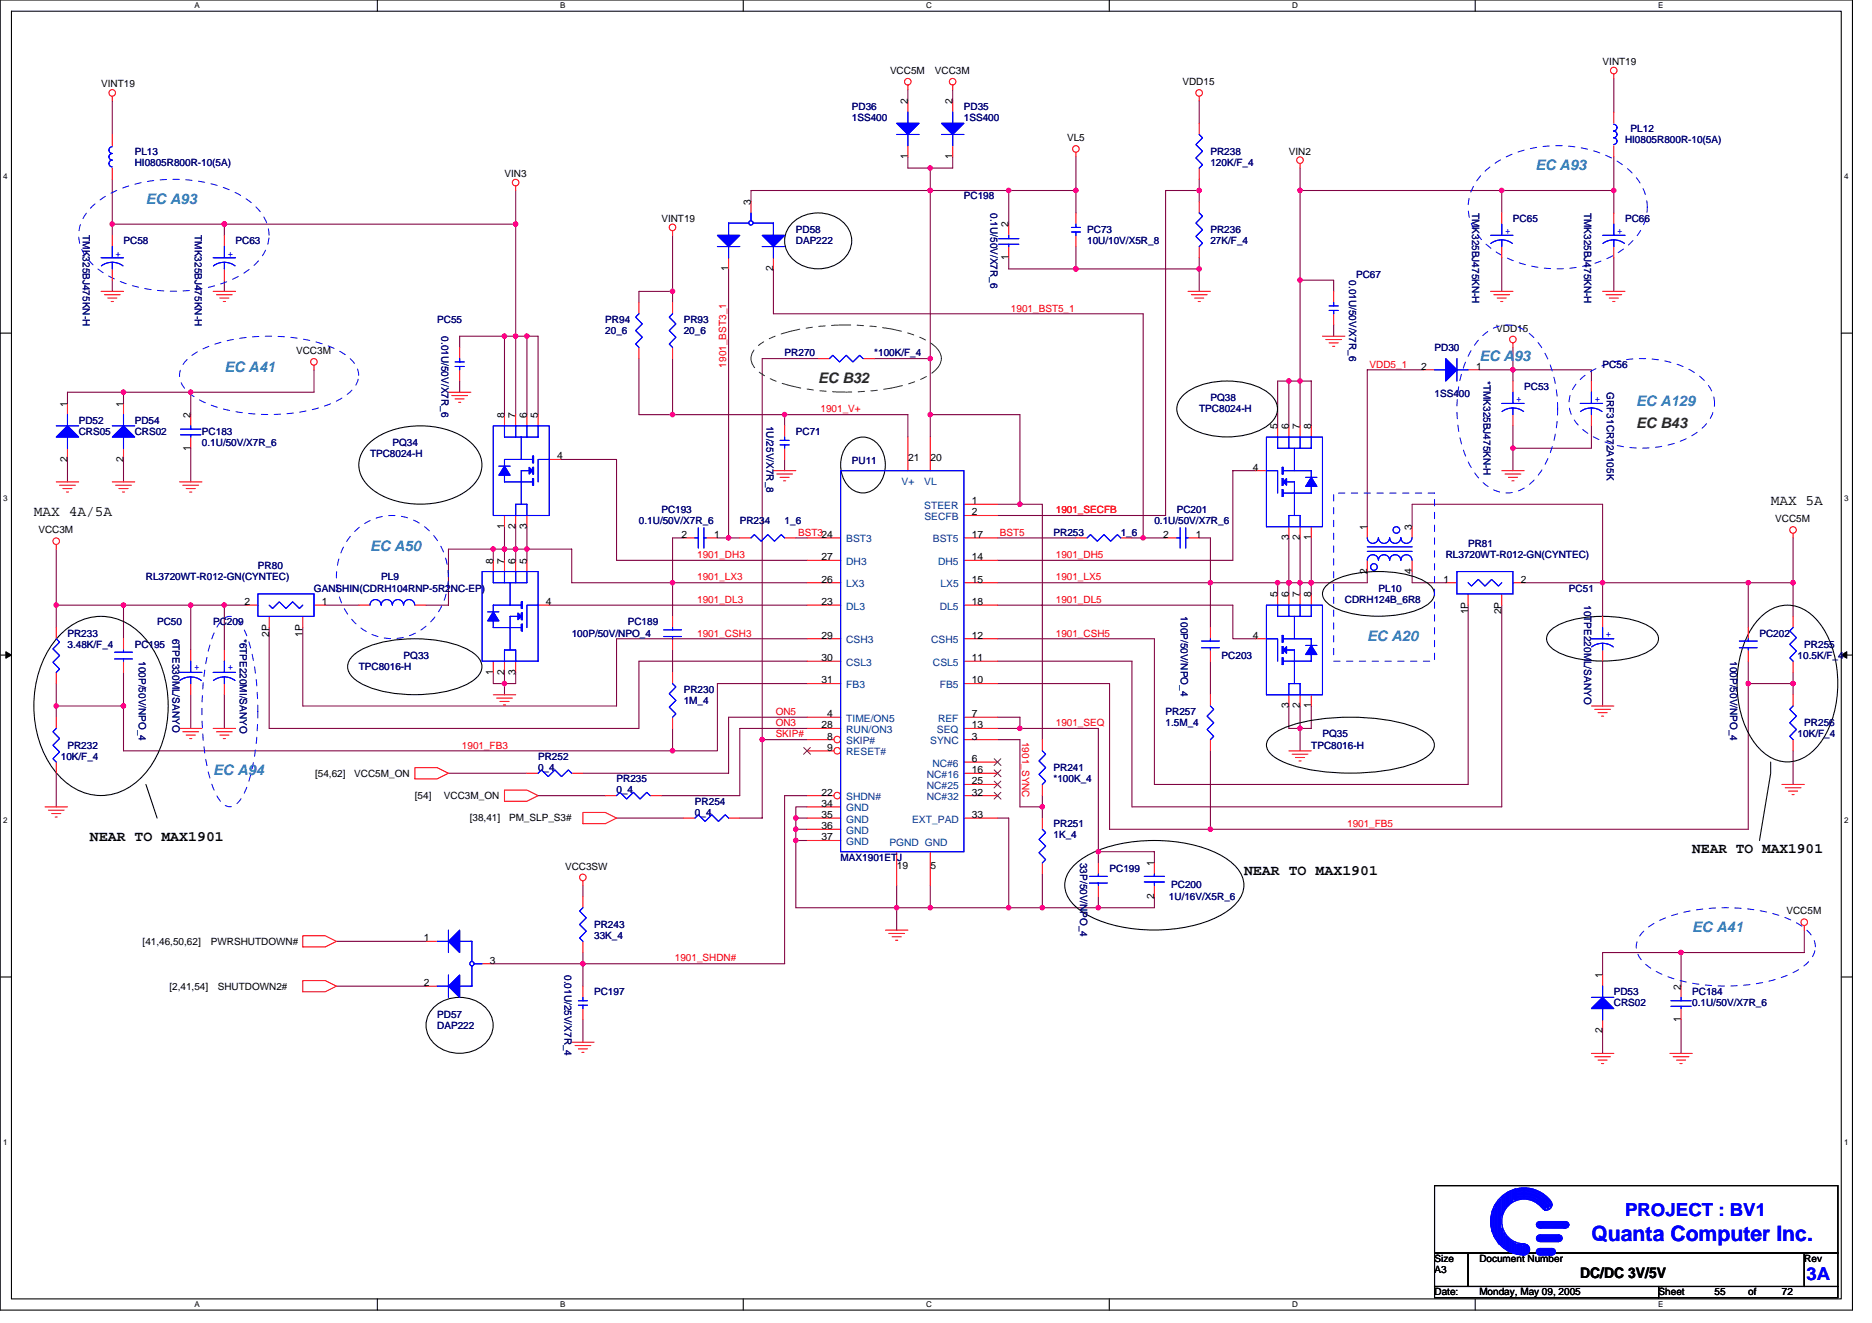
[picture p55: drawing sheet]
<svg xmlns="http://www.w3.org/2000/svg" width="297mm" height="210mm" viewBox="0 0 297 210" stroke-linecap="round" stroke-linejoin="round" font-family="sans-serif">
<defs><g id="words">
<text font-size="3.4" fill="#00f" x="252.5" y="196.9">Quanta Computer Inc.</text>
<g font-size="2.8" fill="#00f">
<text x="257.8" y="192.9">PROJECT : BV1</text>
<text x="286.7" y="203">3A</text>
</g>
<g font-size="2.3" fill="#0080ff">
<text x="243.6" y="27">EC A93</text>
<text x="23.2" y="32.3">EC A93</text>
<text x="35.6" y="59">EC A41</text>
<text x="234.7" y="57.2">EC A93</text>
<text x="259.6" y="64.3">EC A129</text>
<text x="58.7" y="87.5">EC A50</text>
<text x="217" y="101.7">EC A20</text>
<text x="33.8" y="123">EC A94</text>
<text x="268.5" y="147.9">EC A41</text>
</g>
<g font-size="2.3" fill="#008000">
<text x="129.8" y="60.8">EC B32</text>
<text x="259.6" y="67.9">EC B43</text>
</g>
<g font-size="2.3">
<text x="5.4" y="81.9">MAX 4A/5A</text>
<text x="281" y="80.1">MAX 5A</text>
<text x="14.3" y="133.5">NEAR TO MAX1901</text>
<text x="268.5" y="135.3">NEAR TO MAX1901</text>
<text x="197.4" y="138.8">NEAR TO MAX1901</text>
<text x="250.7" y="202.7">DC/DC 3V/5V</text>
</g>
<g font-size="1.6">
<text x="141.2" y="11.7">VCC5M</text>
<text x="148.3" y="11.7">VCC3M</text>
<text x="254.3" y="10.3">VINT19</text>
<text x="16" y="13.9">VINT19</text>
<text x="144" y="16.5" transform="rotate(-90 144 16.5)">2</text>
<text x="151.1" y="16.5" transform="rotate(-90 151.1 16.5)">2</text>
<text x="187.6" y="13.5">VDD15</text>
<text x="169.3" y="22.4">VL5</text>
<text x="80" y="28.1">VIN3</text>
<text x="144" y="25.3" transform="rotate(-90 144 25.3)">1</text>
<text x="151.1" y="25.3" transform="rotate(-90 151.1 25.3)">1</text>
<text x="204.5" y="24.5">VIN2</text>
<text x="104.9" y="35.2">VINT19</text>
<text x="119.1" y="32.5" transform="rotate(-90 119.1 32.5)">3</text>
<text x="160" y="41.3" transform="rotate(-90 160 41.3)">1</text>
<text x="160" y="36.1" transform="rotate(-90 160 36.1)">2</text>
<text x="115.6" y="43.1" transform="rotate(-90 115.6 43.1)">1</text>
<text x="122.7" y="43.1" transform="rotate(-90 122.7 43.1)">2</text>
<text x="237.4" y="52.6">VDD15</text>
<text x="47" y="56.2">VCC3M</text>
<text x="225.5" y="58.7">2</text>
<text x="234.2" y="58.7">1</text>
<text x="10.7" y="64.5" transform="rotate(-90 10.7 64.5)">1</text>
<text x="19.6" y="64.5" transform="rotate(-90 19.6 64.5)">1</text>
<text x="30.2" y="71.5" transform="rotate(-90 30.2 71.5)">1</text>
<text x="30.2" y="66.3" transform="rotate(-90 30.2 66.3)">2</text>
<text x="80" y="66.3" transform="rotate(-90 80 66.3)">8</text>
<text x="81.8" y="66.3" transform="rotate(-90 81.8 66.3)">7</text>
<text x="83.6" y="66.3" transform="rotate(-90 83.6 66.3)">6</text>
<text x="85.4" y="66.3" transform="rotate(-90 85.4 66.3)">5</text>
<text x="202.7" y="68.1" transform="rotate(-90 202.7 68.1)">5</text>
<text x="204.5" y="68.1" transform="rotate(-90 204.5 68.1)">6</text>
<text x="206.3" y="68.1" transform="rotate(-90 206.3 68.1)">7</text>
<text x="208" y="68.1" transform="rotate(-90 208 68.1)">8</text>
<text x="10.7" y="73.3" transform="rotate(-90 10.7 73.3)">2</text>
<text x="19.6" y="73.3" transform="rotate(-90 19.6 73.3)">2</text>
<text x="88.4" y="72.9">4</text>
<text x="144.1" y="73.1">21</text>
<text x="147.6" y="73.1">20</text>
<text x="198.8" y="74.7">4</text>
<text x="80" y="83.9" transform="rotate(-90 80 83.9)">1</text>
<text x="81.8" y="83.9" transform="rotate(-90 81.8 83.9)">2</text>
<text x="83.6" y="83.9" transform="rotate(-90 83.6 83.9)">3</text>
<text x="154.2" y="81.8">2</text>
<text x="154.2" y="80">1</text>
<text x="281.7" y="82.8">VCC5M</text>
<text x="6.1" y="84.6">VCC3M</text>
<text x="78.2" y="89.4" transform="rotate(-90 78.2 89.4)">8</text>
<text x="80" y="89.4" transform="rotate(-90 80 89.4)">7</text>
<text x="81.8" y="89.4" transform="rotate(-90 81.8 89.4)">6</text>
<text x="83.6" y="89.4" transform="rotate(-90 83.6 89.4)">5</text>
<text x="108.1" y="85.3">2</text>
<text x="113.3" y="85.3">1</text>
<text x="130.4" y="88.9">27</text>
<text x="154.2" y="88.9">14</text>
<text x="154.2" y="85.3">17</text>
<text x="184.6" y="85.3">2</text>
<text x="189.8" y="85.3">1</text>
<text x="204.5" y="85.7" transform="rotate(-90 204.5 85.7)">3</text>
<text x="206.3" y="85.7" transform="rotate(-90 206.3 85.7)">2</text>
<text x="208" y="85.7" transform="rotate(-90 208 85.7)">1</text>
<text x="216.9" y="84.1" transform="rotate(-90 216.9 84.1)">1</text>
<text x="224" y="84.1" transform="rotate(-90 224 84.1)">3</text>
<text x="38.8" y="96">2</text>
<text x="51.1" y="96">1</text>
<text x="86.6" y="96">4</text>
<text x="130.4" y="92.4">26</text>
<text x="130.4" y="96">23</text>
<text x="154.2" y="96">18</text>
<text x="154.2" y="92.4">15</text>
<text x="202.7" y="94.8" transform="rotate(-90 202.7 94.8)">5</text>
<text x="204.5" y="94.8" transform="rotate(-90 204.5 94.8)">6</text>
<text x="206.3" y="94.8" transform="rotate(-90 206.3 94.8)">7</text>
<text x="208" y="94.8" transform="rotate(-90 208 94.8)">8</text>
<text x="216.9" y="91.1" transform="rotate(-90 216.9 91.1)">2</text>
<text x="224" y="91.1" transform="rotate(-90 224 91.1)">4</text>
<text x="229" y="92.4">1</text>
<text x="241.3" y="92.4">2</text>
<text x="42.7" y="101" transform="rotate(-90 42.7 101)">2P</text>
<text x="48" y="101" transform="rotate(-90 48 101)">1P</text>
<text x="130.4" y="101.3">29</text>
<text x="154.2" y="101.3">12</text>
<text x="198.8" y="101.3">4</text>
<text x="232.9" y="97.5" transform="rotate(-90 232.9 97.5)">1P</text>
<text x="238.3" y="97.5" transform="rotate(-90 238.3 97.5)">2P</text>
<text x="78.2" y="107.1" transform="rotate(-90 78.2 107.1)">1</text>
<text x="80" y="107.1" transform="rotate(-90 80 107.1)">2</text>
<text x="81.8" y="107.1" transform="rotate(-90 81.8 107.1)">3</text>
<text x="130.4" y="104.9">30</text>
<text x="154.2" y="104.9">11</text>
<text x="130.4" y="108.4">31</text>
<text x="131.3" y="113.8">4</text>
<text x="154.2" y="108.4">10</text>
<text x="154.2" y="113.8">7</text>
<text x="204.5" y="112.4" transform="rotate(-90 204.5 112.4)">3</text>
<text x="206.3" y="112.4" transform="rotate(-90 206.3 112.4)">2</text>
<text x="208" y="112.4" transform="rotate(-90 208 112.4)">1</text>
<text x="130.4" y="115.5">28</text>
<text x="131.3" y="117.3">8</text>
<text x="131.3" y="119.1">9</text>
<text x="154.2" y="117.3">3</text>
<text x="154.2" y="115.5">13</text>
<text x="50" y="123.2">[54,62]</text>
<text x="56.2" y="123.2">VCC5M_ON</text>
<text x="154.2" y="120.9">6</text>
<text x="154.2" y="122.7">16</text>
<text x="154.2" y="124.4">25</text>
<text x="65.8" y="126.8">[54]</text>
<text x="70.4" y="126.8">VCC3M_ON</text>
<text x="74.5" y="130.3">[38,41]</text>
<text x="80.8" y="130.3">PM_SLP_S3#</text>
<text x="130.4" y="126.2">22</text>
<text x="130.4" y="128">34</text>
<text x="130.4" y="129.8">35</text>
<text x="130.4" y="131.6">36</text>
<text x="154.2" y="126.2">32</text>
<text x="154.2" y="129.8">33</text>
<text x="89.7" y="138">VCC3SW</text>
<text x="130.4" y="133.3">37</text>
<text x="142.3" y="137.8">19</text>
<text x="147.6" y="137.8">5</text>
<text x="183.2" y="137.4" transform="rotate(-90 183.2 137.4)">1</text>
<text x="183.2" y="142.6" transform="rotate(-90 183.2 142.6)">2</text>
<text x="22.6" y="149.9">[41,46,50,62]</text>
<text x="33.5" y="149.9">PWRSHUTDOWN#</text>
<text x="67.2" y="149.3">1</text>
<text x="283.5" y="145.1">VCC5M</text>
<text x="77.7" y="152.9">3</text>
<text x="254.3" y="155.2" transform="rotate(-90 254.3 155.2)">1</text>
<text x="26.9" y="157">[2,41,54]</text>
<text x="34.5" y="157">SHUTDOWN2#</text>
<text x="67.2" y="156.4">2</text>
<text x="266.7" y="157" transform="rotate(-90 266.7 157)">2</text>
<text x="254.3" y="164" transform="rotate(-90 254.3 164)">2</text>
<text x="266.7" y="162.2" transform="rotate(-90 266.7 162.2)">1</text>
<text x="227.6" y="200.2">Size</text>
<text x="227.6" y="202">A3</text>
<text x="234.7" y="200.2">Document Number</text>
<text x="286.3" y="200.2">Rev</text>
<text x="227.6" y="205.5">Date:</text>
<text x="234.7" y="205.5">Monday, May 09, 2005</text>
<text x="263.2" y="205.5">Sheet</text>
<text x="272.1" y="205.5">55</text>
<text x="277.4" y="205.5">of</text>
<text x="282.7" y="205.5">72</text>
</g>
<g font-size="1.6" fill="#000080">
<text x="135.2" y="17.4">PD36</text>
<text x="152.9" y="17.4">PD35</text>
<text x="135.2" y="19.2">1SS400</text>
<text x="152.9" y="19.2">1SS400</text>
<text x="257.8" y="22.8">HI0805R800R-10(5A)</text>
<text x="258.7" y="21">PL12</text>
<text x="21.4" y="24.5">PL13</text>
<text x="21.4" y="26.3">HI0805R800R-10(5A)</text>
<text x="192.1" y="24.5">PR238</text>
<text x="192.1" y="26.3">120K/F_4</text>
<text x="152.9" y="31.6">PC198</text>
<text x="157.2" y="33.8" transform="rotate(90 157.2 33.8)">0.1U/50V/X7R_6</text>
<text x="233.6" y="33.8" transform="rotate(90 233.6 33.8)">TMK325BJ475KN-H</text>
<text x="240.1" y="35.2">PC65</text>
<text x="251.4" y="33.8" transform="rotate(90 251.4 33.8)">TMK325BJ475KN-H</text>
<text x="257.8" y="35.2">PC66</text>
<text x="13.1" y="37.3" transform="rotate(90 13.1 37.3)">TMK325BJ475KN-H</text>
<text x="19.6" y="38.8">PC58</text>
<text x="30.9" y="37.3" transform="rotate(90 30.9 37.3)">TMK325BJ475KN-H</text>
<text x="37.4" y="38.8">PC63</text>
<text x="126.3" y="37">PD58</text>
<text x="126.3" y="38.8">DAP222</text>
<text x="172.5" y="37">PC73</text>
<text x="172.5" y="38.8">10U/10V/X5R_8</text>
<text x="192.1" y="37">PR236</text>
<text x="192.1" y="38.8">27K/F_4</text>
<text x="214.1" y="44.4" transform="rotate(90 214.1 44.4)">0.01U/50V/X7R_6</text>
<text x="215.2" y="44.1">PC67</text>
<text x="69.4" y="51.2">PC55</text>
<text x="70" y="53.3" transform="rotate(90 70 53.3)">0.01U/50V/X7R_6</text>
<text x="96.1" y="51.2">PR94</text>
<text x="96.1" y="53">20_6</text>
<text x="108.5" y="51.2">PR93</text>
<text x="108.5" y="53">20_6</text>
<text x="124.5" y="56.5">PR270</text>
<text x="138.7" y="56.5">*100K/F_4</text>
<text x="227.6" y="55.6">PD30</text>
<text x="254.3" y="58.3">PC56</text>
<text x="190.3" y="65.4">TPC8024-H</text>
<text x="192.1" y="63.6">PQ38</text>
<text x="227.6" y="62.9">1SS400</text>
<text x="235.4" y="60.5" transform="rotate(90 235.4 60.5)">*TMK325BJ475KN-H</text>
<text x="241.8" y="61.9">PC53</text>
<text x="254.9" y="62.2" transform="rotate(90 254.9 62.2)">GRF31CR72A105K</text>
<text x="12.5" y="67.2">PD52</text>
<text x="12.5" y="69">CRS05</text>
<text x="21.4" y="67.2">PD54</text>
<text x="21.4" y="69">CRS02</text>
<text x="32" y="69">PC183</text>
<text x="32" y="70.8">0.1U/50V/X7R_6</text>
<text x="62.3" y="70.8">PQ34</text>
<text x="121.6" y="67.6" transform="rotate(90 121.6 67.6)">1U/25V/X7R_8</text>
<text x="126.3" y="69">PC71</text>
<text x="58.7" y="72.5">TPC8024-H</text>
<text x="135.2" y="73.6">PU11</text>
<text x="101.4" y="83.2">0.1U/50V/X7R_6</text>
<text x="104.9" y="81.4">PC193</text>
<text x="117.4" y="83.2">PR234</text>
<text x="124.5" y="83.2">1_6</text>
<text x="183.2" y="83.2">0.1U/50V/X7R_6</text>
<text x="186.7" y="81.4">PC201</text>
<text x="167.2" y="85">PR253</text>
<text x="177.8" y="85">1_6</text>
<text x="229.4" y="88.5">RL3720WT-R012-GN(CYNTEC)</text>
<text x="233" y="86.8">PR81</text>
<text x="23.2" y="92.1">RL3720WT-R012-GN(CYNTEC)</text>
<text x="40.9" y="90.3">PR80</text>
<text x="49.8" y="93.9">GANSHIN(CDRH104RNP-5R2NC-EP)</text>
<text x="60.5" y="92.1">PL9</text>
<text x="213.4" y="95.7">CDRH124B_6R8</text>
<text x="218.7" y="93.9">PL10</text>
<text x="249" y="93.9">PC51</text>
<text x="10.7" y="101">PR233</text>
<text x="24.9" y="99.2">PC50</text>
<text x="27.4" y="101.3" transform="rotate(90 27.4 101.3)">6TPE330ML/SANYO</text>
<text x="33.8" y="99.2">PC209</text>
<text x="38" y="101.3" transform="rotate(90 38 101.3)">*6TPE220MI/SANYO</text>
<text x="90.7" y="101">100P/50V/NPO_4</text>
<text x="99.6" y="99.2">PC189</text>
<text x="187.4" y="97.8" transform="rotate(90 187.4 97.8)">100P/50V/NPO_4</text>
<text x="251.4" y="96" transform="rotate(90 251.4 96)">10TPE220ML/SANYO</text>
<text x="279.2" y="101">PC202</text>
<text x="10.7" y="102.8">3.48K/F_4</text>
<text x="21.4" y="102.8">PC195</text>
<text x="22" y="104.9" transform="rotate(90 22 104.9)">100P/50V/NPO_4</text>
<text x="56.9" y="106.3">TPC8016-H</text>
<text x="64" y="104.5">PQ33</text>
<text x="193.8" y="104.5">PC203</text>
<text x="274.5" y="104.9" transform="rotate(90 274.5 104.9)">100P/50V/NPO_4</text>
<text x="285.2" y="104.5">10.5K/F_4</text>
<text x="286.3" y="102.8">PR255</text>
<text x="108.5" y="109.9">PR230</text>
<text x="108.5" y="111.7">1M_4</text>
<text x="185" y="113.4">PR257</text>
<text x="10.7" y="118.8">PR232</text>
<text x="185" y="115.2">1.5M_4</text>
<text x="208.1" y="118.8">TPC8016-H</text>
<text x="209.8" y="117">PQ35</text>
<text x="285.2" y="117">10K/F_4</text>
<text x="286.3" y="115.2">PR256</text>
<text x="9.6" y="120.5">10K/F_4</text>
<text x="85.4" y="120.5">PR252</text>
<text x="85.4" y="122.3">0_4</text>
<text x="97.8" y="124.1">PR235</text>
<text x="97.8" y="125.9">0_4</text>
<text x="167.2" y="122.3">PR241</text>
<text x="167.2" y="124.1">*100K_4</text>
<text x="110.3" y="127.7">PR254</text>
<text x="110.3" y="129.4">0_4</text>
<text x="167.2" y="131.2">PR251</text>
<text x="133.4" y="136.5">MAX1901ETJ</text>
<text x="167.2" y="133">1K_4</text>
<text x="171.4" y="136.9" transform="rotate(90 171.4 136.9)">33P/50V/NPO_4</text>
<text x="176.1" y="138.3">PC199</text>
<text x="185.5" y="142.8">1U/16V/X5R_6</text>
<text x="185.8" y="140.8">PC200</text>
<text x="94.3" y="147.2">PR243</text>
<text x="94.3" y="149">33K_4</text>
<text x="89.6" y="154.7" transform="rotate(90 89.6 154.7)">0.01U/25V/X7R_4</text>
<text x="69.4" y="161.4">PD57</text>
<text x="94.3" y="157.9">PC197</text>
<text x="256.1" y="157.9">PD53</text>
<text x="256.1" y="159.7">CRS02</text>
<text x="268.5" y="157.9">PC184</text>
<text x="268.5" y="159.7">0.1U/50V/X7R_6</text>
<text x="69.4" y="163.2">DAP222</text>
</g>
<g font-size="1.6" fill="#00f">
<text x="18.3" y="40.7">+</text>
<text x="36.1" y="40.7">+</text>
<text x="238.8" y="37.2">+</text>
<text x="256.6" y="37.2">+</text>
<text x="240.6" y="63.8">+</text>
<text x="253" y="63.8">+</text>
<text x="254.8" y="101">+</text>
<text x="30.8" y="106.3">+</text>
<text x="36.1" y="106.3">+</text>
</g>
<g font-size="1.6" fill="#f00">
<text x="160.4" y="49.4">1901_BST5_1</text>
<text x="115.2" y="58.3" transform="rotate(-90 115.2 58.3)">1901_BST3_1</text>
<text x="217.3" y="58.3">VDD5_1</text>
<text x="130.2" y="65.4">1901_V+</text>
<text x="167.5" y="81.4">1901_SECFB</text>
<text x="110.6" y="88.5">1901_DH3</text>
<text x="126.6" y="85">BST324</text>
<text x="158.6" y="85">BST5</text>
<text x="167.5" y="88.5">1901_DH5</text>
<text x="110.6" y="92.1">1901_LX3</text>
<text x="110.6" y="95.7">1901_DL3</text>
<text x="167.5" y="92.1">1901_LX5</text>
<text x="167.5" y="95.7">1901_DL5</text>
<text x="110.6" y="101">1901_CSH3</text>
<text x="167.5" y="101">1901_CSH5</text>
<text x="123.1" y="113.4">ON5</text>
<text x="73.3" y="118.8">1901_FB3</text>
<text x="123.1" y="115.2">ON3</text>
<text x="123.1" y="117">SKIP#</text>
<text x="162.2" y="117.7" transform="rotate(90 162.2 117.7)">1901_SYNC</text>
<text x="167.5" y="115.2">1901_SEQ</text>
<text x="213.8" y="131.2">1901_FB5</text>
<text x="107.1" y="152.5">1901_SHDN#</text>
</g>
<g font-size="1.6" fill="#004080">
<text x="143.1" y="77">V+</text>
<text x="146.6" y="77">VL</text>
<text x="146.7" y="80.7">STEER</text>
<text x="146.7" y="82.5">SECFB</text>
<text x="134.3" y="86.1">BST3</text>
<text x="134.3" y="89.6">DH3</text>
<text x="148" y="86.1">BST5</text>
<text x="148.8" y="89.6">DH5</text>
<text x="134.3" y="93.2">LX3</text>
<text x="149.2" y="93.2">LX5</text>
<text x="134.3" y="96.7">DL3</text>
<text x="149.1" y="96.7">DL5</text>
<text x="134.3" y="102.1">CSH3</text>
<text x="134.3" y="105.6">CSL3</text>
<text x="147.8" y="102.1">CSH5</text>
<text x="148" y="105.6">CSL5</text>
<text x="134.3" y="109.2">FB3</text>
<text x="149.1" y="109.2">FB5</text>
<text x="134.3" y="114.5">TIME/ON5</text>
<text x="134.3" y="116.3">RUN/ON3</text>
<text x="134.3" y="118.1">SKIP#</text>
<text x="134.3" y="119.8">RESET#</text>
<text x="147.6" y="118.1">SYNC</text>
<text x="148.7" y="116.3">SEQ</text>
<text x="148.8" y="114.5">REF</text>
<text x="147.1" y="123.4">NC#16</text>
<text x="147.1" y="125.2">NC#25</text>
<text x="148" y="121.6">NC#6</text>
<text x="134.3" y="127">SHDN#</text>
<text x="134.3" y="128.7">GND</text>
<text x="134.3" y="130.5">GND</text>
<text x="144.7" y="130.5">EXT_PAD</text>
<text x="147.1" y="127">NC#32</text>
<text x="134.3" y="132.3">GND</text>
<text x="134.3" y="134.1">GND</text>
<text x="141.1" y="134.2">PGND GND</text>
</g>
<g font-size="1.3">
<text x="30.8" y="1.3">A</text>
<text x="88.9" y="1.3">B</text>
<text x="147" y="1.3">C</text>
<text x="205" y="1.3">D</text>
<text x="263.1" y="1.3">E</text>
<text x=".5" y="28.4">4</text>
<text x="292.6" y="28.4">4</text>
<text x=".5" y="79.5">3</text>
<text x="292.6" y="79.5">3</text>
<text x=".5" y="130.6">2</text>
<text x="292.6" y="130.6">2</text>
<text x=".5" y="181.7">1</text>
<text x="292.6" y="181.7">1</text>
<text x="30.8" y="207.4">A</text>
<text x="88.9" y="207.4">B</text>
<text x="147" y="207.4">C</text>
<text x="205" y="207.4">D</text>
<text x="263.1" y="207.4">E</text>
</g>
</g></defs>
<path d="M0 0h293.9v207.9h-293.9zM1.8 1.8h290.4v204.3h-290.4z" fill="none" stroke="#000" stroke-width=".17"/>
<g fill="#fff">
<path d="M30.8 .2h.9v1.4h-.9z"/>
<path d="M30.8 206.3h.9v1.4h-.9z"/>
</g>
<path d="M59.9 0v1.8M59.9 206.1v1.8" fill="none" stroke="#000" stroke-width=".17"/>
<g fill="#fff">
<path d="M88.9 .2h.8v1.4h-.8z"/>
<path d="M88.9 206.3h.8v1.4h-.8z"/>
</g>
<path d="M117.9 0v1.8M117.9 206.1v1.8" fill="none" stroke="#000" stroke-width=".17"/>
<g fill="#fff">
<path d="M147 .2h.9v1.4h-.9z"/>
<path d="M147 206.3h.9v1.4h-.9z"/>
</g>
<path d="M176 0v1.8M176 206.1v1.8" fill="none" stroke="#000" stroke-width=".17"/>
<g fill="#fff">
<path d="M205 .2h.9v1.4h-.9z"/>
<path d="M205 206.3h.9v1.4h-.9z"/>
</g>
<path d="M234.1 0v1.8M234.1 206.1v1.8" fill="none" stroke="#000" stroke-width=".17"/>
<g fill="#fff">
<path d="M263.1 .2h.8v1.4h-.8z"/>
<path d="M263.1 206.3h.8v1.4h-.8z"/>
<path d="M.5 27.3h.7v1.4h-.7z"/>
<path d="M292.6 27.3h.7v1.4h-.7z"/>
<path d="M.5 78.4h.7v1.4h-.7z"/>
<path d="M292.6 78.4h.7v1.4h-.7z"/>
</g>
<path d="M0 52.9h1.8M292.2 52.9h1.7" fill="none" stroke="#000" stroke-width=".17"/>
<g fill="#fff">
<path d="M.5 129.5h.7v1.4h-.7z"/>
<path d="M292.6 129.5h.7v1.4h-.7z"/>
</g>
<path d="M0 103.9h1.8M292.2 103.9h1.7" fill="none" stroke="#000" stroke-width=".17"/>
<path d="M.9 103.4l.9 .5-.9 .5zM292.2 103.9l.8-.5v1z" fill="#000" stroke="#000" stroke-width=".16"/>
<g fill="#fff">
<path d="M.5 180.5h.7v1.4h-.7z"/>
<path d="M292.6 180.5h.7v1.4h-.7z"/>
</g>
<g fill="none" stroke="#000" stroke-width=".17">
<path d="M125.7 35.4a6 6 0 0 1 8.7 .6 4 4 0 0 1-1.9 6 5.8 5.8 0 0 1-7.7-2.2 3.9 3.9 0 0 1 .9-4.4zM58.3 70.6a12 12 0 0 1 9.7-3 10.3 10.3 0 0 1 7.7 3.8 4.5 4.5 0 0 1-1.3 6.2 13.6 13.6 0 0 1-12.6 1.5 7.1 7.1 0 0 1-4.8-4.5 4.4 4.4 0 0 1 1.3-4zM134.9 70.1a3.2 3.2 0 0 1 5 1.2 5 5 0 0 1-1.6 6.6 3.3 3.3 0 0 1-4.6-2.4 5.2 5.2 0 0 1 1.2-5.4zM187.6 62.8a10.7 10.7 0 0 1 8.4-2.3 9.2 9.2 0 0 1 5.8 2.3 2.91 2.91 0 0 1-.6 4.7 12.3 12.3 0 0 1-12.9 0 2.95 2.95 0 0 1-.7-4.7zM210.7 92.7a13.5 13.5 0 0 1 8-2 13.5 13.5 0 0 1 8.1 2 1.77 1.77 0 0 1 0 3 13.5 13.5 0 0 1-8.1 2.1 13.4 13.4 0 0 1-8-2.1 1.77 1.77 0 0 1 0-3zM246.2 99.8a13.5 13.5 0 0 1 8.1-2 13.5 13.5 0 0 1 8 2 1.77 1.77 0 0 1 0 3 13.5 13.5 0 0 1-8 2.1 13.4 13.4 0 0 1-8.1-2.1 1.77 1.77 0 0 1 0-3zM279.1 98.2a5.8 5.8 0 0 1 9.1 0 15.6 15.6 0 0 1 3.3 11.8 13.8 13.8 0 0 1-4.1 9.4 5.7 5.7 0 0 1-8.3-.8 15.7 15.7 0 0 1-3.4-11.7 14.9 14.9 0 0 1 3.4-8.7zM9.4 100.9a8.7 8.7 0 0 1 13.3 0 17.2 17.2 0 0 1 3.4 15.9 13.1 13.1 0 0 1-6.5 8.6 8.6 8.6 0 0 1-10.2-2.3 17.2 17.2 0 0 1-3.4-15.9 15 15 0 0 1 3.4-6.3zM56 104a11.1 11.1 0 0 1 5.7-2.3 21.6 21.6 0 0 1 12.5 1.4 3.6 3.6 0 0 1 2.3 2.7 2.9 2.9 0 0 1-1.5 2.2 17 17 0 0 1-9.2 2.2 16.9 16.9 0 0 1-9.2-2.2 2.66 2.66 0 0 1-1.3-2.8l.2-.6zM201.8 116.6a13.7 13.7 0 0 1 6.2-2.3 35.2 35.2 0 0 1 16.2 1 5.7 5.7 0 0 1 3.3 2.4 1.91 1.91 0 0 1-.8 2.1 13.7 13.7 0 0 1-6.2 2.3 34.9 34.9 0 0 1-16.2-.9 5.7 5.7 0 0 1-3.2-2.4 1.91 1.91 0 0 1 .7-2.2zM23.2 124.5l1.7 5.3M170.4 137.3a16.3 16.3 0 0 1 9.5-3.8 23.6 23.6 0 0 1 14.3 2.5 5.6 5.6 0 0 1 3.2 4.4 5.6 5.6 0 0 1-3.2 4.5 23.8 23.8 0 0 1-15.8 2.2 15.5 15.5 0 0 1-8-3.5 4.1 4.1 0 0 1 0-6.3z"/>
<path d="M281 120.9v1.8l-1.8 10.6M0 155h1.8M68.9 159.8a6 6 0 0 1 8.6 .6 4 4 0 0 1-1.9 6.1 5.8 5.8 0 0 1-7.7-2.3 3.9 3.9 0 0 1 1-4.4zM292.2 155h1.7M227.6 188.1h64v10.7h-64zM227.6 198.8h5.4v5.3h-5.4zM233 198.8h53.3v5.3h-53.3zM286.3 198.8h5.3v5.3h-5.3zM227.6 204.1h35.6v1.8h-35.6zM263.2 204.1h28.4v1.8h-28.4z"/>
</g>
<g fill="none" stroke="#800040" stroke-width=".17">
<path d="M17.8 16v5.3M144.1 14.2v1.8M151.2 14.2v1.8M190.3 16v3.6M256.1 12.4v5.4M17.8 28.4v8.9M17.8 35.6h64M35.6 35.6v1.7M81.8 30.2v35.6M106.7 37.3v10.7M144.1 24.9v1.8h7.1v-1.8M147.6 26.7v30.2"/>
<path d="M160.1 30.2v5.4M170.7 30.2h-51.5v1.8M170.7 24.9v8.9M170.7 39.1v3.6M190.3 28.4v3.6M190.3 30.2h-5.3v51.6h-26.7M206.3 26.7v17.7M206.3 30.2h49.8M238.3 30.2v3.6M256.1 24.9v8.9M17.8 44.4v1.8M35.6 44.4v1.8"/>
<path d="M49.8 58.7v3.5h-39.1v1.8M72.9 55.1v-1.8h12.5v12.5M80 53.3v12.5M83.6 53.3v12.5M101.4 56.9v8.9h42.7v3.5M106.7 56.9v8.9M106.7 46.2h-5.3v1.8M115.6 42.7v42.6M122.7 42.7v7.1h58.7v35.5M129.8 56.9h-8.9v72.9h-3.5M138.7 56.9h8.9v8.9M160.1 40.9v1.8h30.2"/>
<path d="M190.3 40.9v5.3M211.6 46.2v-1.8h-5.3v23.2M211.6 51.6v1.7M225.8 58.7h-8.8v24.9M234.7 58.7h17.8v1.8M238.3 40.9v5.3M240.1 55.1v5.4M256.1 40.9v5.3M10.7 72.9v3.6M19.6 62.2v1.8M19.6 72.9v3.6M30.3 62.2v3.6"/>
<path d="M30.3 71.1v5.4M72.9 60.5v1.7M88.9 72.9h8.9v16h30.3M124.5 65.8v1.8M124.5 72.9v1.8M147.6 65.8h14.2v14.2M147.6 65.8v3.5M199.2 74.7h-3.6v14.2h-37.3M202.7 67.6v-7.1h5.4v7.1M204.5 60.5v7.1M240.1 67.6v7.1M252.5 67.6v3.5h-12.4"/>
<path d="M8.9 87.1v12.5M8.9 96h21.4M19.6 96v5.3M30.3 96h5.3v7.1M30.3 96v7.1M35.6 96h3.6M42.7 99.6v16h58.7v-10.7h26.7M48 99.6v12.4h49.8v-10.7h30.3M51.6 96h5.3M78.3 88.9v-1.8h-7.1v8.9h-3.6M78.3 87.1h3.5v1.8M80 83.6v5.3"/>
<path d="M81.8 83.6v3.5h8.9v5.4h16v5.3M83.6 83.6v5.3M87.2 96h40.9M108.5 85.3h-1.8v7.2h21.4M113.8 85.3h3.6M126.3 85.3h1.8M158.3 96h37.3v5.3h3.6M158.3 85.3h12.4M158.3 80h7.1v37.3M179.6 85.3h5.4M190.3 85.3h1.8v14.3M202.7 92.5v1.7"/>
<path d="M204.5 85.3v8.9M206.3 85.3v8.9M208.1 85.3v8.9M217 90.7v1.8h-58.7M224.1 90.7v1.8h5.3M224.1 83.6v-3.6h30.2v17.8M233 96v28.5h-49.8v-23.2h-24.9M238.3 96v32h-58.7v-23.1h-21.3M241.8 92.5h42.7M277.4 92.5v7.1M284.5 85.3v12.5M8.9 108.5v5.3"/>
<path d="M8.9 112h10.7M19.6 106.7v12.4h87.1M30.3 110.2v5.4M35.6 110.2v5.4M78.3 106.7v1.8h3.5v-1.8M80 106.7v3.5M106.7 103.1v3.6M106.7 115.6v3.5M120.9 117.3h7.2M128.1 108.5h-14.3v10.6h-7.1M128.1 113.8h-12.5v8.9h-23.1M128.1 115.6h-10.7v10.6h-12.5"/>
<path d="M158.3 113.8h3.5v1.8M158.3 117.3h3.5v10.7h3.6M158.3 115.6h16v21.3M192.1 104.9v5.3M192.1 119.1v12.5M204.5 112v3.6h3.6v-3.6M206.3 112v7.1M254.3 104.9v7.1M277.4 104.9v26.7h-101.3v-23.1h-17.8M277.4 108.5h7.1M284.5 106.7v3.5M284.5 119.1v5.4"/>
<path d="M8.9 122.7v5.3M71.2 122.7h12.4M85.4 126.2h10.7M97.8 129.8h10.7M128.1 128h-1.8v1.8M128.1 129.8h-1.8v1.8M128.1 131.6h-1.8v1.7M128.1 133.3h-1.8v10.7h56.9v-1.8M128.1 126.2h-3.6v26.7h-46.2M158.3 129.8h1.8v14.2M165.4 126.2v3.6M165.4 138.7v5.3"/>
<path d="M174.3 135.1h8.9v1.8M53.4 149.4h14.2M53.4 156.5h14.2M92.5 140.5v1.7M92.5 151.1v5.4M142.3 140.5v7.1M147.6 140.5v3.5M174.3 142.2v1.8M266.7 151.1h-12.4v3.6M266.7 151.1v5.4M286.3 147.6v3.5h-19.6M92.5 161.8v3.6"/>
<path d="M254.3 163.6v3.5M266.7 161.8v5.3"/>
</g>
<g fill="#f0f" stroke="#f0f" stroke-width=".17">
<circle cx="106.7" cy="46.2" r=".35"/>
<circle cx="181.4" cy="85.3" r=".35"/>
<circle cx="115.6" cy="85.3" r=".35"/>
<circle cx="206.3" cy="60.4" r=".35"/>
<circle cx="240.1" cy="58.7" r=".35"/>
<circle cx="284.5" cy="92.4" r=".35"/>
<circle cx="8.9" cy="96" r=".35"/>
<circle cx="106.7" cy="92.4" r=".35"/>
<circle cx="106.7" cy="119.1" r=".35"/>
<circle cx="19.6" cy="112" r=".35"/>
<circle cx="192.1" cy="92.4" r=".35"/>
<circle cx="202.7" cy="92.4" r=".35"/>
<circle cx="204.5" cy="92.4" r=".35"/>
<circle cx="165.4" cy="128" r=".35"/>
<circle cx="208.1" cy="92.4" r=".35"/>
<circle cx="161.8" cy="115.6" r=".35"/>
<circle cx="277.4" cy="108.4" r=".35"/>
<circle cx="192.1" cy="131.6" r=".35"/>
<circle cx="190.3" cy="30.2" r=".35"/>
<circle cx="8.9" cy="112" r=".35"/>
<circle cx="147.6" cy="30.2" r=".35"/>
<circle cx="160" cy="30.2" r=".35"/>
<circle cx="284.5" cy="108.4" r=".35"/>
<circle cx="124.5" cy="65.8" r=".35"/>
<circle cx="147.6" cy="65.8" r=".35"/>
<circle cx="160" cy="144" r=".35"/>
<circle cx="206.3" cy="30.2" r=".35"/>
<circle cx="238.3" cy="30.2" r=".35"/>
<circle cx="204.5" cy="60.4" r=".35"/>
<circle cx="206.3" cy="44.4" r=".35"/>
<circle cx="206.3" cy="92.4" r=".35"/>
<circle cx="254.3" cy="92.4" r=".35"/>
<circle cx="277.4" cy="92.4" r=".35"/>
<circle cx="266.7" cy="151.1" r=".35"/>
<circle cx="147.6" cy="26.7" r=".35"/>
<circle cx="106.7" cy="65.8" r=".35"/>
<circle cx="19.6" cy="96" r=".35"/>
<circle cx="17.8" cy="35.5" r=".35"/>
<circle cx="35.6" cy="35.5" r=".35"/>
<circle cx="170.7" cy="42.7" r=".35"/>
<circle cx="190.3" cy="42.7" r=".35"/>
<circle cx="165.4" cy="144" r=".35"/>
<circle cx="92.5" cy="152.9" r=".35"/>
<circle cx="240.1" cy="71.1" r=".35"/>
<circle cx="170.7" cy="30.2" r=".35"/>
<circle cx="142.3" cy="144" r=".35"/>
<circle cx="147.6" cy="144" r=".35"/>
<circle cx="147.6" cy="56.9" r=".35"/>
<circle cx="161.8" cy="80" r=".35"/>
<circle cx="174.3" cy="144" r=".35"/>
<circle cx="206.3" cy="115.6" r=".35"/>
<circle cx="256.1" cy="30.2" r=".35"/>
<circle cx="83.6" cy="53.3" r=".35"/>
<circle cx="83.6" cy="87.1" r=".35"/>
<circle cx="81.8" cy="87.1" r=".35"/>
<circle cx="78.3" cy="87.1" r=".35"/>
<circle cx="80" cy="108.4" r=".35"/>
<circle cx="81.8" cy="53.3" r=".35"/>
<circle cx="80" cy="87.1" r=".35"/>
<circle cx="80" cy="53.3" r=".35"/>
<circle cx="81.8" cy="35.5" r=".35"/>
<circle cx="30.3" cy="62.2" r=".35"/>
<circle cx="35.6" cy="96" r=".35"/>
<circle cx="19.6" cy="62.2" r=".35"/>
<circle cx="174.3" cy="135.1" r=".35"/>
<circle cx="126.3" cy="129.8" r=".35"/>
<circle cx="126.3" cy="131.6" r=".35"/>
<circle cx="126.3" cy="133.3" r=".35"/>
<circle cx="30.3" cy="96" r=".35"/>
<circle cx="120.9" cy="117.3" r=".35"/>
</g>
<g fill="none" stroke="#f00" stroke-width=".17">
<path d="M17.8 15.3v.7M144.1 13.5v.7M144.1 16v1.8M151.2 13.5v.7M190.3 15.3v.7M190.3 19.6v1.7M256.1 11.7v.7M256.1 17.8v1.8M81.8 29.5v.7M106.7 36.6v.7M144.1 23.1v1.8M160.1 35.6v1.7"/>
<path d="M160.1 39.1v1.8M170.7 24.2v.7M190.3 26.7v1.7M190.3 32v1.8M190.3 39.1v1.8M206.3 26v.7M256.1 23.1v1.8M16 46.2h3.6M16.6 46.8h2.5M17.1 47.3h1.4M17.6 47.8h.4M33.8 46.2h3.6"/>
<path d="M34.4 46.8h2.4M34.9 47.3h1.4M35.4 47.8h.4M49.8 58v.7M72.9 55.1v1.8M72.9 58.7v1.8M101.4 48v1.8M101.4 55.1v1.8M188.5 46.2h3.6M189 46.8h2.5M189.6 47.3h1.4M190.1 47.8h.4"/>
<path d="M209.8 53.3h3.6M210.4 53.9h2.5M210.9 54.4h1.4M211.5 54.9h.3M211.6 46.2v1.8M211.6 49.8v1.8M236.5 46.2h3.6M237 46.8h2.5M237.6 47.3h1.4M238.1 47.8h.4M240.1 54.4v.7M254.3 46.2h3.5"/>
<path d="M254.8 46.8h2.5M255.4 47.3h1.4M255.9 47.8h.3M8.9 76.5h3.6M9.5 77h2.5M10 77.5h1.4M10.5 78.1h.4M17.8 76.5h3.6M18.3 77h2.5M18.9 77.5h1.4M19.4 78.1h.4M28.5 76.5h3.5"/>
<path d="M29 77h2.5M29.5 77.5h1.5M30.1 78.1h.3M30.3 65.8v1.8M30.3 69.3v1.8M71.2 62.2h3.5M71.7 62.8h2.5M72.2 63.3h1.5M72.8 63.8h.3M122.7 74.7h3.6M123.3 75.2h2.4M123.8 75.7h1.4"/>
<path d="M124.3 76.3h.4M144.1 69.3v5.4M147.6 69.3v5.4M238.3 74.7h3.5M238.8 75.2h2.5M239.3 75.7h1.5M239.9 76.3h.3M252.5 60.5v1.7M252.5 65.8v1.8M8.9 86.4v.7M78.3 88.9v1.8M80 88.9v1.8"/>
<path d="M81.8 88.9v1.8M83.6 88.9v1.8M85.4 96h1.8M108.5 85.3h1.8M112.1 85.3h1.7M128.1 85.3h5.3M128.1 96h5.3M128.1 92.5h5.3M128.1 88.9h5.3M152.9 85.3h5.4M152.9 96h5.4M152.9 92.5h5.4"/>
<path d="M152.9 80h5.4M152.9 81.8h5.4M152.9 88.9h5.4M185 85.3h1.7M188.5 85.3h1.8M217 83.6v1.7M217 88.9v1.8M224.1 83.6v1.7M224.1 88.9v1.8M229.4 92.5h1.8M233 94.2v1.8M238.3 94.2v1.8"/>
<path d="M240.1 92.5h1.7M277.4 99.6v1.7M284.5 84.6v.7M8.9 113.8v1.8M28.5 115.6h3.5M29 116.1h2.5M29.5 116.6h1.5M30.1 117.2h.3M33.8 115.6h3.6M34.4 116.1h2.4M34.9 116.6h1.4M35.4 117.2h.4"/>
<path d="M35.6 103.1v1.8M35.6 108.5v1.7M78.3 110.2h3.5M78.3 104.9v1.8M78.8 110.8h2.5M79.3 111.3h1.5M79.9 111.8h.3M80 104.9v1.8M81.8 104.9v1.8M106.7 106.7v1.8M106.7 113.8v1.8M128.1 115.6h5.3"/>
<path d="M128.1 101.3h5.3M128.1 104.9h5.3M128.1 108.5h5.3M128.1 113.8h5.3M152.9 115.6h5.4M152.9 101.3h5.4M152.9 104.9h5.4M152.9 108.5h5.4M152.9 113.8h5.4M152.9 117.3h5.4M165.4 117.3v1.8M192.1 110.2v1.8"/>
<path d="M192.1 117.3v1.8M204.5 119.1h3.6M205 119.7h2.5M252.5 112h3.6M253 112.5h2.5M253.6 113.1h1.4M254.1 113.6h.4M277.4 103.1v1.8M284.5 110.2v1.8M284.5 117.3v1.8M7.2 128h3.5M7.7 128.5h2.5"/>
<path d="M8.2 129.1h1.4M8.8 129.6h.3M8.9 120.9v1.8M65.8 121.8h3.6l1.8 .9-1.8 .9h-3.6zM80 125.3h3.6l1.8 .9-1.8 .9h-3.6zM92.5 128.9h3.6l1.7 .9-1.7 .9h-3.6zM92.5 139.7v.8M96.1 126.2h1.7M103.2 126.2h1.7M142.3 135.1v5.4M147.6 135.1v5.4M152.9 124.5h5.4"/>
<path d="M152.9 126.2h5.4M152.9 120.9h5.4M152.9 122.7h5.4M152.9 129.8h5.4M165.4 124.5v1.7M165.4 129.8v1.8M165.4 136.9v1.8M174.3 136.9v1.8M205.6 120.2h1.4M206.1 120.7h.4M282.7 124.5h3.6M283.3 125h2.5"/>
<path d="M283.8 125.5h1.4M284.3 126.1h.4M48 148.5h3.6l1.8 .9-1.8 .8h-3.6zM48 155.6h3.6l1.8 .9-1.8 .9h-3.6zM92.5 142.2v1.8M92.5 149.4v1.7M140.5 147.6h3.6M141 148.1h2.5M141.6 148.6h1.4M142.1 149.2h.3M174.3 140.5v1.7M254.3 154.7v1.8"/>
<path d="M266.7 156.5v1.7M286.3 146.9v.7M90.7 165.4h3.6M91.2 165.9h2.5M91.8 166.4h1.4M92.3 167h.4M252.5 167.1h3.6M253 167.7h2.5M253.6 168.2h1.4M254.1 168.7h.4M254.3 161.8v1.8M265 167.1h3.5"/>
<path d="M265.5 167.7h2.5M266 168.2h1.5M266.6 168.7h.3M266.7 160v1.8"/>
<circle cx="17.8" cy="14.7" r=".52"/>
<circle cx="144" cy="13" r=".52"/>
<circle cx="151.2" cy="13" r=".52"/>
<circle cx="190.3" cy="14.7" r=".52"/>
<circle cx="256.1" cy="11.2" r=".52"/>
<circle cx="81.8" cy="29" r=".52"/>
<circle cx="106.7" cy="36.1" r=".52"/>
<circle cx="170.7" cy="23.6" r=".52"/>
<circle cx="206.3" cy="25.4" r=".52"/>
<circle cx="49.8" cy="57.4" r=".52"/>
<circle cx="240.1" cy="53.9" r=".52"/>
<circle cx="8.9" cy="85.9" r=".52"/>
<circle cx="284.5" cy="84.1" r=".52"/>
<circle cx="92.5" cy="139.2" r=".52"/>
<circle cx="286.3" cy="146.3" r=".52"/>
</g>
<path d="M14.8 32.6a18.3 18.3 0 0 1 11-4.1 21.5 21.5 0 0 1 13.6 3.3 6.8 6.8 0 0 1 3.2 6.6 8.4 8.4 0 0 1-4.3 5.2 23.2 23.2 0 0 1-21.4 0 8.3 8.3 0 0 1-4.3-5.2 6.2 6.2 0 0 1 2.2-5.8zM235.2 27.6a16.3 16.3 0 0 1 12-4.5 16.7 16.7 0 0 1 12 4.5 7.3 7.3 0 0 1 0 10.5 16.3 16.3 0 0 1-12 4.6 16.7 16.7 0 0 1-12-4.6 7.3 7.3 0 0 1 0-10.5zM29.4 57.3a12.8 12.8 0 0 1 6.6-3.2 29.7 29.7 0 0 1 16.1 .8 8.9 8.9 0 0 1 4.4 3.1 3.3 3.3 0 0 1-1.3 4.5 19.6 19.6 0 0 1-10.7 3.2 26.2 26.2 0 0 1-12.4-2 6.5 6.5 0 0 1-3.5-3.4 3.1 3.1 0 0 1 .8-3zM235.4 53.1a5.3 5.3 0 0 1 7.5 0 15.2 15.2 0 0 1 4.2 10.1 18.9 18.9 0 0 1-2.6 11.6 6.6 6.6 0 0 1-5.3 3.4 6.6 6.6 0 0 1-5.3-3.4 19.9 19.9 0 0 1-1.8-16.2 12.7 12.7 0 0 1 3.3-5.5zM251 59.9a15 15 0 0 1 10.9-2.9 13.1 13.1 0 0 1 8.8 3.7 4.9 4.9 0 0 1-.7 7.3 15.7 15.7 0 0 1-12.3 2.9 11.4 11.4 0 0 1-8-4.3 4.9 4.9 0 0 1 1.3-6.7zM211.6 78.2h16v26.7h-16zM35.4 98.3a1.53 1.53 0 0 1 2.2 0 11.6 11.6 0 0 1 2.5 6 44.4 44.4 0 0 1-.7 19.9 7.7 7.7 0 0 1-1.8 3.3 1.53 1.53 0 0 1-2.2 0 11.6 11.6 0 0 1-2.6-6 44.8 44.8 0 0 1 .7-19.9 7.7 7.7 0 0 1 1.9-3.3zM56.4 84.2a8.5 8.5 0 0 1 13.7 2.8 10.2 10.2 0 0 1-4.6 13.7 8.5 8.5 0 0 1-11.1-4.6 10.5 10.5 0 0 1 2-11.9zM260.6 148a12.8 12.8 0 0 1 6.5-3.3 29.7 29.7 0 0 1 16.2 .9 8.9 8.9 0 0 1 4.3 3.1 3.3 3.3 0 0 1-1.2 4.4 19.6 19.6 0 0 1-10.8 3.3 26.2 26.2 0 0 1-12.4-2.1 6.5 6.5 0 0 1-3.5-3.3 3.1 3.1 0 0 1 .9-3z" fill="none" stroke="#00f" stroke-width=".16" stroke-dasharray="1 1 1 1 1 1 1 1"/>
<path d="M120.2 55a15 15 0 0 1 7-2.8 38.9 38.9 0 0 1 17.1 .7 9.7 9.7 0 0 1 4.6 2.7 2.24 2.24 0 0 1-.5 3.2 15.1 15.1 0 0 1-7 2.8 38.6 38.6 0 0 1-17.2-.7 9.7 9.7 0 0 1-4.6-2.7 2.24 2.24 0 0 1 .6-3.2z" fill="none" stroke="#008000" stroke-width=".16" stroke-dasharray="3 1 1 1 1 1"/>
<g fill="#00f" stroke="#00f" stroke-width=".17">
<path d="M254.3 158.2l1.8 1.8h-3.6z" fill-rule="evenodd"/>
<path d="M254.3 158.2l1.8 1.8h-3.6z" fill-rule="evenodd"/>
<path d="M142.3 19.6h3.5l-1.7 1.7z" fill-rule="evenodd"/>
<path d="M142.3 19.6h3.5l-1.7 1.7z" fill-rule="evenodd"/>
<path d="M78.3 97.1l.9 1.4h-1.8z" fill-rule="evenodd"/>
<path d="M82.2 97.3l.5 .5-.5 .5z" fill-rule="evenodd"/>
<path d="M78.3 97.1l.9 1.4h-1.8z" fill-rule="evenodd"/>
<path d="M82.2 97.3l.5 .5-.5 .5z" fill-rule="evenodd"/>
</g>
<g fill="none" stroke="#00f" stroke-width=".17">
<path d="M144.1 17.8v1.8M256 19.7a.53 .53 0 0 1 .6 .6 .53 .53 0 0 1-.6 .5M142.3 21.3h3.5M144.1 21.3v1.8M158.5 37.9h3.2M158.5 38.8h3.2M160.1 37.3v.6M160.1 38.8v.3M190.3 21.3l.5 .6-1 1 1 1.1-1 1.1 1 1-.5 .6M190.3 33.8l.5 .5-1 1.1 1 1-1 1.1 1 1.1-.5 .5M256 20.8a.52 .52 0 0 1 .6 .5 .52 .52 0 0 1-.6 .5 .54 .54 0 0 1 .6 .6 .54 .54 0 0 1-.6 .5M72.2 57.4h1.5"/>
<path d="M72.2 58.1h1.5M72.9 56.9v.5M72.9 58.1v.6M101.4 49.8l-.5 .5 1 1.1-1 1.1 1 1-1 1.1 .5 .5M210.9 48.5h1.4M210.9 49.3h1.4M211.6 48v.5M211.6 49.3v.5M28.7 68.1h3.2M28.7 69h3.2M30.3 67.6v.5M30.3 69v.3"/>
<path d="M250.7 64h3.6M250.8 65.3a2.86 2.86 0 0 1 3.4 0M252.5 62.2v1.8M252.5 64.7v1.1M76.5 90.7h8.9v14.2h-8.9zM77.4 97.1h1.8M78.3 90.7v1.8h5.3v-1.8M78.3 98.5v1.1h4.4M80 90.7v1.8M80.9 92.5v3.5M81.8 90.7v1.8M82.2 97.8h-1.3v5.3"/>
<path d="M82.7 99h.2v1.1h-.2zM82.7 97.3h.2v1h-.2zM82.7 95.5h.2v1h-.2zM82.7 96h-4.4v1.1M85.4 96h-1.8v3.6M110.3 85.3h.5M110.8 83.7v3.3M111.7 85.3h.4M111.7 83.7v3.3M186.7 85.3h.6M187.3 83.7v3.3M188.1 85.3h.4"/>
<path d="M188.1 83.7v3.3M217 88.9a.88 .88 0 0 1 .8-.9 .88 .88 0 0 1 .9 .9M217 85.3a.88 .88 0 0 0 .8 .9 .88 .88 0 0 0 .9-.9M217 87.5h7.1M217 86.8h7.1M218.7 88.9a.88 .88 0 0 1 .9-.9 .88 .88 0 0 1 .9 .9M218.7 85.3a.88 .88 0 0 0 .9 .9 .88 .88 0 0 0 .9-.9M220.5 88.9a.88 .88 0 0 1 .9-.9 .88 .88 0 0 1 .9 .9M220.5 85.3a.88 .88 0 0 0 .9 .9 .88 .88 0 0 0 .9-.9M222.3 88.9a.88 .88 0 0 1 .9-.9 .88 .88 0 0 1 .8 .9M222.3 85.3a.88 .88 0 0 0 .9 .9 .88 .88 0 0 0 .8-.9M231.2 90.7h8.9v3.5h-8.9z"/>
<path d="M233 92.5l.5 .5 1.1-1.1 1 1.1 1.1-1.1 1.1 1.1 .5-.5M8.9 115.6l-.5 .5 1.1 1.1-1.1 1 1.1 1.1-1.1 1.1 .5 .5M33.8 106.7h3.6M33.9 108a2.86 2.86 0 0 1 3.4 0M35.6 104.9v1.8M35.6 107.4v1.1M80 104.9v-1.8h1.8v1.8M106.7 108.5l.5 .5-1 1.1 1 1-1 1.1 1 1.1-.5 .5M165.4 119.1l.5 .6-1 1 1 1.1-1 1.1 1 1-.5 .6M192.1 112l.5 .5-1.1 1.1 1.1 1.1-1.1 1 1.1 1.1-.5 .5M276 102.8h2.8M276 101.7h2.8"/>
<path d="M277.4 101.3v.4M277.4 102.8v.3M284.5 112l-.5 .5 1 1.1-1 1.1 1 1-1 1.1 .5 .5M97.8 126.2l.6-.5 1 1.1 1.1-1.1 1.1 1.1 1-1.1 .6 .5M165.4 131.6l.5 .5-1 1.1 1 1-1 1.1 1 1.1-.5 .5M172.9 139h2.8M174.3 138.7v.3M92.5 144l-.5 .5 1 1.1-1 1.1 1 1-1 1.1 .5 .6M172.9 140.1h2.8M174.3 140.1v.4M252.5 158.2h3.6M254.3 156.5v1.7"/>
<path d="M265.1 158.8h3.2M265.1 159.7h3.2M266.7 158.2v.6M266.7 159.7v.3M254.3 160v1.8M236.7 192.6v2.5l.2 .5v-3.6l.1-.3v4.4l.2 .2v-5l.2-.3v5.6l.2 .2v-6l.2-.2v6.8M237.9 197.4v-7l.2-.2v7.3h.2v-2.6l.2 .3v2.5l.2 .2v-2.3l.1 .3v2.2l.2 .1v-2.1l.2 .2v2.1h.1v-1.9l.2 .1v2h.2v-1.8l.2 .2v1.6l.2 .2v-1.8l.1 .2v1.6h.2v-1.4M238.3 189.9v3l.2-.5v-2.5l.2-.2v2.3l.1-.1v-2.4l.2-.1v2.1l.2-.2v-2.1h.1v1.9l.2-.1v-1.8l.2-.2v1.8l.2-.2v-1.6l.2-.2v1.8M240.2 188.8l.2-.2v1.8l-.2-.2zM240.4 197.2v.2h.2v1.4h.2v-1.4h.2v1.6h-.4l.5-1.6v1.6l.2-.2v-1.4l.2 .3v1.3h.2v-1.5h.1v1.5h.2v-1.5h.2v1.5l.2-.2v-1.1l.2 .2v.7M240.4 190.1a3.9 3.9 0 0 1 4.9 1.9M240.4 189.9a4.1 4.1 0 0 1 4.9 1.8"/>
<path d="M240.4 189.8a4.3 4.3 0 0 1 5.2 2.1M240.4 189.6a4.5 4.5 0 0 1 5.4 2.3M240.4 189.4a4.6 4.6 0 0 1 5.4 2.1M240.4 189.2a4.8 4.8 0 0 1 5.6 2.3M240.5 190.3a3.7 3.7 0 0 1 4.6 1.7M240.6 189a5 5 0 0 1 5.5 2.3M240.6 188.8a5.2 5.2 0 0 1 5.6 2.3M240.6 188.8v1.4M244 194h4.8v.2h-5v.1h5.2l-.2 .2h-4.8l.2 .2h4.6M244 196.1h3.7v.2h-3.7l-.2 .2h4.1l-.2 .1h-3.9l.4 .2h3.3M244 198.2h2.7v.2h-2.9v.2h3l-.1 .2h-2.9l.4 .2h2.5M244.3 198.1h2"/>
<path d="M244.3 199.1h2M244.3 197h3.1M244.3 195.9h3.1M244.3 194.9h4.1M244.3 193.8h4.1M244.6 191.5a3.5 3.5 0 0 0-6 .8 3.5 3.5 0 0 0 3.2 5M246 190.5a5.3 5.3 0 0 0-9 1 5.3 5.3 0 0 0 4.8 7.6"/>
<circle cx="218" cy="90" r=".53"/>
<circle cx="221.6" cy="84.1" r=".52"/>
<circle cx="241.8" cy="198.2" r=".88"/>
<circle cx="244.3" cy="198.6" r=".52"/>
<circle cx="244.3" cy="194.3" r=".52"/>
<circle cx="244.3" cy="196.5" r=".52"/>
<circle cx="245.4" cy="191.1" r=".88"/>
<circle cx="246.3" cy="198.6" r=".52"/>
<circle cx="247.4" cy="196.5" r=".52"/>
<circle cx="248.4" cy="194.3" r=".52"/>
</g>
<path d="M157.8 120.4l1 1.1M157.8 122.2l1 1M157.8 123.9l1 1.1M157.8 125.7l1 1.1M158.8 120.4l-1.1 1.1M158.8 122.2l-1.1 1M158.8 123.9l-1.1 1.1M158.8 125.7l-1.1 1.1" fill="none" stroke="#804000" stroke-width=".16"/>
<circle cx="132.8" cy="117.3" r=".52" fill="#fff" stroke="#f00" stroke-width=".17"/>
<path d="M128.1 117.3h4.2" fill="none" stroke="#f00" stroke-width=".17"/>
<circle cx="132.8" cy="119.1" r=".52" fill="#fff" stroke="#f00" stroke-width=".17"/>
<path d="M128.1 119.1h4.2" fill="none" stroke="#f00" stroke-width=".17"/>
<path d="M127.5 118.6l1.1 1.1M128.6 118.6l-1.1 1.1" fill="none" stroke="#804000" stroke-width=".16"/>
<circle cx="132.8" cy="126.2" r=".52" fill="#fff" stroke="#f00" stroke-width=".17"/>
<g fill="none" stroke="#f00" stroke-width=".17">
<path d="M151.2 16v1.8M17.8 21.3v1.8M17.8 26.7v1.7M17.8 37.3v1.8M35.6 37.3v1.8M119.2 32v1.8M151.2 23.1v1.8M170.7 33.8v1.8M170.7 37.3v1.8M238.3 33.8v1.8M238.3 39.1v1.8M256.1 33.8v1.8"/>
<path d="M256.1 39.1v1.8M17.8 42.7v1.7M35.6 42.7v1.7M106.7 48v1.8M106.7 55.1v1.8M115.6 40.9v1.8M122.7 40.9v1.8M129.8 56.9h1.8M136.9 56.9h1.8M225.8 58.7h1.8M233 58.7h1.7M10.7 64v1.8"/>
<path d="M10.7 71.1v1.8M19.6 64v1.8M19.6 71.1v1.8M80 65.8v1.8M81.8 65.8v1.8M83.6 65.8v1.8M85.4 65.8v1.8M87.2 72.9h1.7M124.5 67.6v1.7M124.5 71.1v1.8M199.2 74.7h1.8M202.7 67.6v1.7"/>
<path d="M204.5 67.6v1.7M206.3 67.6v1.7M208.1 67.6v1.7M240.1 60.5v1.7M240.1 65.8v1.8M8.9 99.6v1.7M39.2 96h1.7M42.7 97.8v1.8M48 97.8v1.8M49.8 96h1.8M56.9 96h1.8M65.8 96h1.8"/>
<path d="M80 81.8v1.8M81.8 81.8v1.8M83.6 81.8v1.8M106.7 97.8v1.8M117.4 85.3h1.8M124.5 85.3h1.8M170.7 85.3h1.8M177.8 85.3h1.8M192.1 99.6v1.7M202.7 94.2v1.8M204.5 83.6v1.7M204.5 94.2v1.8"/>
<path d="M206.3 83.6v1.7M206.3 94.2v1.8M208.1 83.6v1.7M208.1 94.2v1.8M254.3 97.8v1.8M284.5 97.8v1.8M8.9 106.7v1.8M19.6 101.3v1.8M19.6 104.9v1.8M30.3 103.1v1.8M30.3 108.5v1.7M106.7 101.3v1.8"/>
<path d="M192.1 103.1v1.8M199.2 101.3h1.8M204.5 110.2v1.8M206.3 110.2v1.8M208.1 110.2v1.8M254.3 103.1v1.8M284.5 104.9v1.8M83.6 122.7h1.8M90.7 122.7h1.8M108.5 129.8h1.8M115.6 129.8h1.8M128.1 126.2h4.2"/>
<path d="M128.1 128h5.3M128.1 129.8h5.3M128.1 131.6h5.3M128.1 133.3h5.3M183.2 136.9v1.8M67.6 149.4h1.8M67.6 156.5h1.8M76.5 152.9h1.8M92.5 156.5v1.7M183.2 140.5v1.7M92.5 160v1.8"/>
</g>
<g fill="none" stroke="#00f" stroke-width=".17">
<path d="M151.2 17.8v1.8M17.8 25.4a.53 .53 0 0 0-.5 .6 .53 .53 0 0 0 .5 .5M17.8 23.3a.54 .54 0 0 0-.5 .5 .54 .54 0 0 0 .5 .6 .52 .52 0 0 0-.5 .5 .52 .52 0 0 0 .5 .5M17.8 39.1v1.8M35.6 39.1v1.8M113.8 39.1h3.6M115.6 39.1v1.8M118.8 35.4h-3.2v1.9M119.2 33.8v1.2M119.5 35.4h3.2v1.9M120.9 39.1h3.6M122.7 39.1v1.8"/>
<path d="M149.4 21.3h3.5M151.2 21.3v1.8M170 36.1h1.4M170 36.8h1.4M170.7 35.6v.5M170.7 36.8v.5M236.5 37.3h3.6M236.6 38.6a2.86 2.86 0 0 1 3.4 0M238.3 35.6v1.7M238.3 38.1v1M254.3 37.3h3.5M254.3 38.6a2.86 2.86 0 0 1 3.5 0"/>
<path d="M256.1 35.6v1.7M256.1 38.1v1M16 40.9h3.6M16.1 42.2a2.86 2.86 0 0 1 3.4 0M17.8 41.6v1.1M33.8 40.9h3.6M33.9 42.2a2.86 2.86 0 0 1 3.4 0M35.6 41.6v1.1M106.7 49.8l-.5 .5 1 1.1-1 1.1 1 1-1 1.1 .5 .5M131.6 56.9l.5-.5 1.1 1 1.1-1 1 1 1.1-1 .5 .5M227.6 58.7h1.8M231.2 56.9v3.6"/>
<path d="M231.2 58.7h1.8M8.9 67.6h3.6M10.7 65.8v1.8M10.7 69.3v1.8M17.8 67.6h3.6M19.6 65.8v1.8M19.6 69.3v1.8M78.3 67.6h8.9v14.2h-8.9zM79.2 74h1.7M80 75.4v1.1h4.5M80 67.6v1.7h5.4v-1.7M81.8 67.6v1.7"/>
<path d="M82.7 69.3v3.6M83.6 67.6v1.7M84 74.7h-1.3v5.3M84.5 75.9h.2v1.1h-.2zM84.5 74.1h.2v1.1h-.2zM84.5 72.4h.2v1h-.2zM84.5 72.9h-4.5v1.1M87.2 72.9h-1.8v3.6M123.8 70.6h1.4M123.8 69.9h1.4M124.5 69.3v.6M124.5 70.6v.5"/>
<path d="M133.4 74.7h19.5v60.4h-19.5zM201 74.7h1.7v3.5M201 69.3h8.8v14.3h-8.8zM202.7 69.3v1.8h5.4v-1.8M203.5 77.7h.1v1.1h-.1zM203.5 75.9h.1v1.1h-.1zM203.5 74.1h.1v1.1h-.1zM203.6 74.7h4.5v1M204.1 76.5h1.3v5.3M204.5 69.3v1.8M205.4 71.1v3.6M206.3 69.3v1.8"/>
<path d="M207.2 75.7h1.8M208.1 77.2v1h-4.5M238.3 64h3.5M238.3 65.3a2.86 2.86 0 0 1 3.5 0M240.1 62.2v1.8M240.1 64.7v1.1M40.9 94.2h8.9v3.6h-8.9zM42.7 96l.5 .5 1.1-1 1.1 1 1-1 1.1 1 .5-.5M58.7 96a.88 .88 0 0 1 .9-.9 .88 .88 0 0 1 .9 .9M60.5 96a.88 .88 0 0 1 .9-.9 .88 .88 0 0 1 .8 .9M62.3 96a.88 .88 0 0 1 .8-.9 .88 .88 0 0 1 .9 .9M64 96a.88 .88 0 0 1 .9-.9 .88 .88 0 0 1 .9 .9"/>
<path d="M81.8 81.8v-1.8h1.8v1.8M105.3 99.9h2.8M106.7 99.6v.3M119.2 85.3l.5-.5 1.1 1.1 1-1.1 1.1 1.1 1.1-1.1 .5 .5M172.5 85.3l.5-.5 1.1 1.1 1.1-1.1 1 1.1 1.1-1.1 .5 .5M201 96h8.8v14.2h-8.8zM202.7 96v1.8h5.4v-1.8M204.5 83.6v-1.8h1.8v1.8M204.5 96v1.8M205.4 97.8v3.5M206.3 96v1.8M254.3 99.6v1.7"/>
<path d="M284.5 99.6l-.5 .5 1 1.1-1 1 1 1.1-1 1.1 .5 .5M8.9 101.3l.6 .6-1.1 1.1 1.1 1-1.1 1.1 1.1 1.1-.6 .5M18.2 104.5h2.8M18.2 103.5h2.8M19.6 103.1v.4M19.6 104.5v.4M28.5 106.7h3.5M28.5 108a2.86 2.86 0 0 1 3.5 0M30.3 104.9v1.8M30.3 107.4v1.1M105.3 101h2.8M106.7 101v.3"/>
<path d="M190.6 102.8h2.9M190.6 101.7h2.9M192.1 101.3v.4M192.1 102.8v.3M201 101.3h1.7v3.6M203.5 104.4h.1v1h-.1zM203.5 102.6h.1v1.1h-.1zM203.5 100.8h.1v1.1h-.1zM203.6 101.3h4.5v1.1M204.1 103.1h1.3v5.4M204.5 110.2v-1.7h1.8v1.7M207.2 102.4h1.8"/>
<path d="M208.1 103.8v1.1h-4.5M252.5 101.3h3.6M252.6 102.6a2.86 2.86 0 0 1 3.4 0M254.3 102.1v1M85.4 122.7l.5-.5 1.1 1 1.1-1 1 1 1.1-1 .5 .5M110.3 129.8l.5-.5 1.1 1 1-1 1.1 1 1.1-1 .5 .5M181.6 139.9h3.2M181.6 139h3.2M183.2 138.7v.3M183.2 139.9v.6M69.4 149.4h1.8M69.4 156.5h1.8"/>
<path d="M71.2 147.6v3.5M71.2 154.7v3.5M72.9 149.4h2v3.1M74.9 153.3v3.2h-2M75.2 152.9h1.3M91.8 158.8h1.4M91.8 159.5h1.4M92.5 158.2v.6M92.5 159.5v.5"/>
<circle cx="119.2" cy="35.4" r=".35"/>
<circle cx="74.9" cy="152.9" r=".34"/>
</g>
<g fill="#00f" stroke="#00f" stroke-width=".17">
<path d="M208.1 75.7l.9 1.5h-1.8z" fill-rule="evenodd"/>
<path d="M203.6 76.5l.5-.6v1.1z" fill-rule="evenodd"/>
<path d="M208.1 75.7l.9 1.5h-1.8z" fill-rule="evenodd"/>
<path d="M203.6 76.5l.5-.6v1.1z" fill-rule="evenodd"/>
<path d="M149.4 19.6h3.5l-1.7 1.7z" fill-rule="evenodd"/>
<path d="M149.4 19.6h3.5l-1.7 1.7z" fill-rule="evenodd"/>
<path d="M17.8 69.3l1.8-1.7 1.8 1.7z" fill-rule="evenodd"/>
<path d="M17.8 69.3l1.8-1.7 1.8 1.7z" fill-rule="evenodd"/>
<path d="M113.8 37.3h3.6l-1.8 1.8z" fill-rule="evenodd"/>
<path d="M120.9 37.3h3.6l-1.8 1.8z" fill-rule="evenodd"/>
<path d="M113.8 37.3h3.6l-1.8 1.8z" fill-rule="evenodd"/>
<path d="M120.9 37.3h3.6l-1.8 1.8z" fill-rule="evenodd"/>
<path d="M80 74l.9 1.4h-1.7z" fill-rule="evenodd"/>
<path d="M84 74.1l.5 .6-.5 .5z" fill-rule="evenodd"/>
<path d="M80 74l.9 1.4h-1.7z" fill-rule="evenodd"/>
<path d="M84 74.1l.5 .6-.5 .5z" fill-rule="evenodd"/>
<path d="M8.9 69.3l1.8-1.7 1.8 1.7z" fill-rule="evenodd"/>
<path d="M8.9 69.3l1.8-1.7 1.8 1.7z" fill-rule="evenodd"/>
<path d="M229.4 56.9l1.8 1.8-1.8 1.8z" fill-rule="evenodd"/>
<path d="M229.4 56.9l1.8 1.8-1.8 1.8z" fill-rule="evenodd"/>
<path d="M208.1 102.4l.9 1.4h-1.8z" fill-rule="evenodd"/>
<path d="M203.6 103.1l.5-.5v1.1z" fill-rule="evenodd"/>
<path d="M208.1 102.4l.9 1.4h-1.8z" fill-rule="evenodd"/>
<path d="M203.6 103.1l.5-.5v1.1z" fill-rule="evenodd"/>
<path d="M71.2 149.4l1.7-1.8v3.5z" fill-rule="evenodd"/>
<path d="M71.2 156.5l1.7-1.8v3.5z" fill-rule="evenodd"/>
<path d="M71.2 149.4l1.7-1.8v3.5z" fill-rule="evenodd"/>
<path d="M71.2 156.5l1.7-1.8v3.5z" fill-rule="evenodd"/>
</g>
<g fill="#f0f" stroke="#f0f" stroke-width=".17">
<circle cx="106.7" cy="46.2" r=".35"/>
<circle cx="181.4" cy="85.3" r=".35"/>
<circle cx="115.6" cy="85.3" r=".35"/>
<circle cx="206.3" cy="60.4" r=".35"/>
<circle cx="240.1" cy="58.7" r=".35"/>
<circle cx="284.5" cy="92.4" r=".35"/>
<circle cx="8.9" cy="96" r=".35"/>
<circle cx="106.7" cy="92.4" r=".35"/>
<circle cx="106.7" cy="119.1" r=".35"/>
<circle cx="19.6" cy="112" r=".35"/>
<circle cx="192.1" cy="92.4" r=".35"/>
<circle cx="202.7" cy="92.4" r=".35"/>
<circle cx="204.5" cy="92.4" r=".35"/>
<circle cx="165.4" cy="128" r=".35"/>
<circle cx="208.1" cy="92.4" r=".35"/>
<circle cx="161.8" cy="115.6" r=".35"/>
<circle cx="277.4" cy="108.4" r=".35"/>
<circle cx="192.1" cy="131.6" r=".35"/>
<circle cx="190.3" cy="30.2" r=".35"/>
<circle cx="8.9" cy="112" r=".35"/>
<circle cx="147.6" cy="30.2" r=".35"/>
<circle cx="160" cy="30.2" r=".35"/>
<circle cx="284.5" cy="108.4" r=".35"/>
<circle cx="124.5" cy="65.8" r=".35"/>
<circle cx="147.6" cy="65.8" r=".35"/>
<circle cx="160" cy="144" r=".35"/>
<circle cx="206.3" cy="30.2" r=".35"/>
<circle cx="238.3" cy="30.2" r=".35"/>
<circle cx="204.5" cy="60.4" r=".35"/>
<circle cx="206.3" cy="44.4" r=".35"/>
<circle cx="206.3" cy="92.4" r=".35"/>
<circle cx="254.3" cy="92.4" r=".35"/>
<circle cx="277.4" cy="92.4" r=".35"/>
<circle cx="266.7" cy="151.1" r=".35"/>
<circle cx="147.6" cy="26.7" r=".35"/>
<circle cx="106.7" cy="65.8" r=".35"/>
<circle cx="19.6" cy="96" r=".35"/>
<circle cx="17.8" cy="35.5" r=".35"/>
<circle cx="35.6" cy="35.5" r=".35"/>
<circle cx="170.7" cy="42.7" r=".35"/>
<circle cx="190.3" cy="42.7" r=".35"/>
<circle cx="165.4" cy="144" r=".35"/>
<circle cx="92.5" cy="152.9" r=".35"/>
<circle cx="240.1" cy="71.1" r=".35"/>
<circle cx="170.7" cy="30.2" r=".35"/>
<circle cx="142.3" cy="144" r=".35"/>
<circle cx="147.6" cy="144" r=".35"/>
<circle cx="147.6" cy="56.9" r=".35"/>
<circle cx="161.8" cy="80" r=".35"/>
<circle cx="174.3" cy="144" r=".35"/>
<circle cx="206.3" cy="115.6" r=".35"/>
<circle cx="256.1" cy="30.2" r=".35"/>
<circle cx="83.6" cy="53.3" r=".35"/>
<circle cx="83.6" cy="87.1" r=".35"/>
<circle cx="81.8" cy="87.1" r=".35"/>
<circle cx="78.3" cy="87.1" r=".35"/>
<circle cx="80" cy="108.4" r=".35"/>
<circle cx="81.8" cy="53.3" r=".35"/>
<circle cx="80" cy="87.1" r=".35"/>
<circle cx="80" cy="53.3" r=".35"/>
<circle cx="81.8" cy="35.5" r=".35"/>
<circle cx="30.3" cy="62.2" r=".35"/>
<circle cx="35.6" cy="96" r=".35"/>
<circle cx="19.6" cy="62.2" r=".35"/>
<circle cx="174.3" cy="135.1" r=".35"/>
<circle cx="126.3" cy="129.8" r=".35"/>
<circle cx="126.3" cy="131.6" r=".35"/>
<circle cx="126.3" cy="133.3" r=".35"/>
<circle cx="30.3" cy="96" r=".35"/>
<circle cx="120.9" cy="117.3" r=".35"/>
</g>
<use href="#words"/>
</svg>
